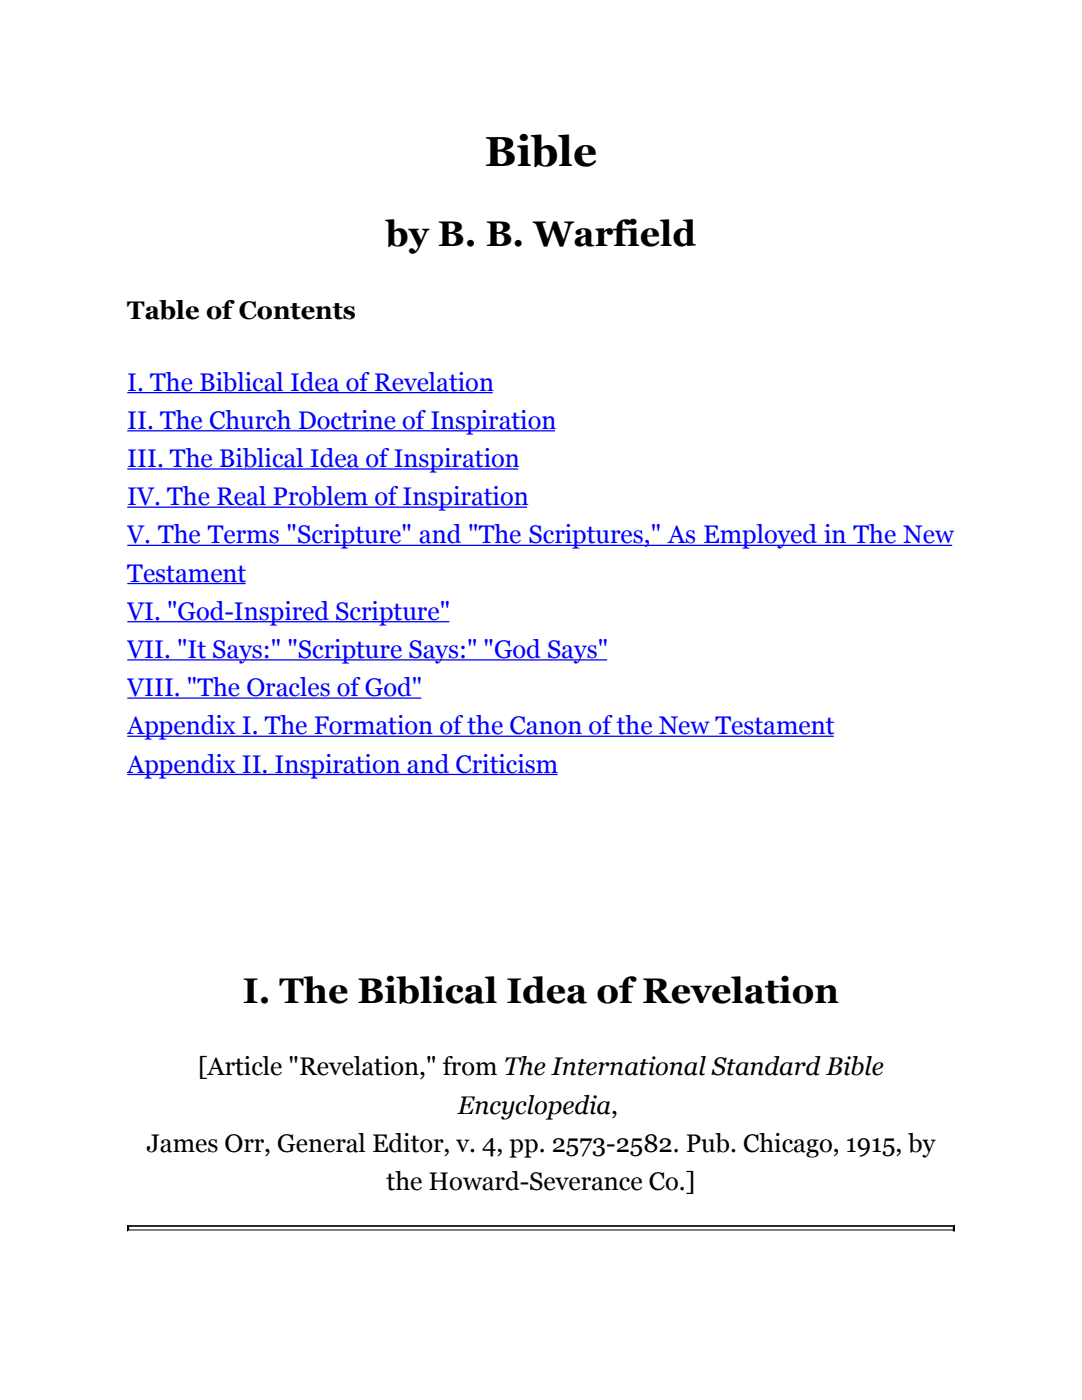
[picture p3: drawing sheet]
<svg xmlns="http://www.w3.org/2000/svg" width="216mm" height="279mm" viewBox="0 0 216 279" stroke-linecap="round" stroke-linejoin="round" font-family="sans-serif">
<defs><g id="words">
<text font-size="8.4" x="96.8" y="33.2">Bible</text>
<g font-size="7.1">
<text x="77" y="49">by B. B. Warfield</text>
<text x="48.5" y="200.2">I. The Biblical Idea ofRevelation</text>
</g>
<g font-size="5.1">
<text x="25.4" y="63.8">Table ofContents</text>
<text x="39.5" y="214.6">[Article &quot;Revelation,&quot; from The International Standard Bible</text>
<text x="91.4" y="222.2">Encyclopedia,</text>
<text x="29.3" y="229.9">James Orr, General Editor, v. 4, pp. 2573-2582. Pub. Chicago, 1915, by</text>
<text x="77.1" y="237.5">the Howard-Severance Co.]</text>
</g>
<g font-size="5.1" fill="#00f">
<text x="25.4" y="78">I. The Biblical Idea of Revelation</text>
<text x="25.4" y="85.6">II. The Church Doctrine of Inspiration</text>
<text x="25.4" y="93.2">III. The Biblical Idea of Inspiration</text>
<text x="25.4" y="100.8">IV. The Real Problem of Inspiration</text>
<text x="25.4" y="108.5">V. The Terms &quot;Scripture&quot; and &quot;The Scriptures,&quot; As Employed in The New</text>
<text x="25.4" y="116.1">Testament</text>
<text x="25.4" y="123.7">VI. &quot;God-Inspired Scripture&quot;</text>
<text x="25.4" y="131.3">VII. &quot;It Says:&quot; &quot;Scripture Says:&quot; &quot;God Says&quot;</text>
<text x="25.4" y="138.9">VIII. &quot;The Oracles of God&quot;</text>
<text x="25.4" y="146.6">Appendix I. The Formation of the Canon of the New Testament</text>
<text x="25.4" y="154.2">Appendix II. Inspiration and Criticism</text>
</g>
</g></defs>
<path d="M25.4 244.7h165.1" fill="none" stroke="#2c2c2c" stroke-width=".25"/>
<path d="M25.4 245.5h165.1" fill="none" stroke="#808080" stroke-width=".25"/>
<path d="M25.4 244.6h.3v.8l-.3 .2z" fill-rule="evenodd" fill="#2c2c2c" stroke="#000" stroke-width=".25"/>
<path d="M190.5 244.6v1h-.3v-.7z" fill-rule="evenodd" fill="#808080" stroke="#000" stroke-width=".25"/>
<path d="M25.4 78.4h72.9zM25.4 86h85.3zM25.4 93.6h78zM25.4 101.2h79.8zM25.4 108.8h164.6zM25.4 116.5h23.6zM25.4 124.1h64.3zM25.4 131.7h95.8zM25.4 139.3h58.7zM25.4 146.9h141zM25.4 154.6h85.9z" fill="none" stroke="#00f" stroke-width=".25"/>
<use href="#words"/>
</svg>
